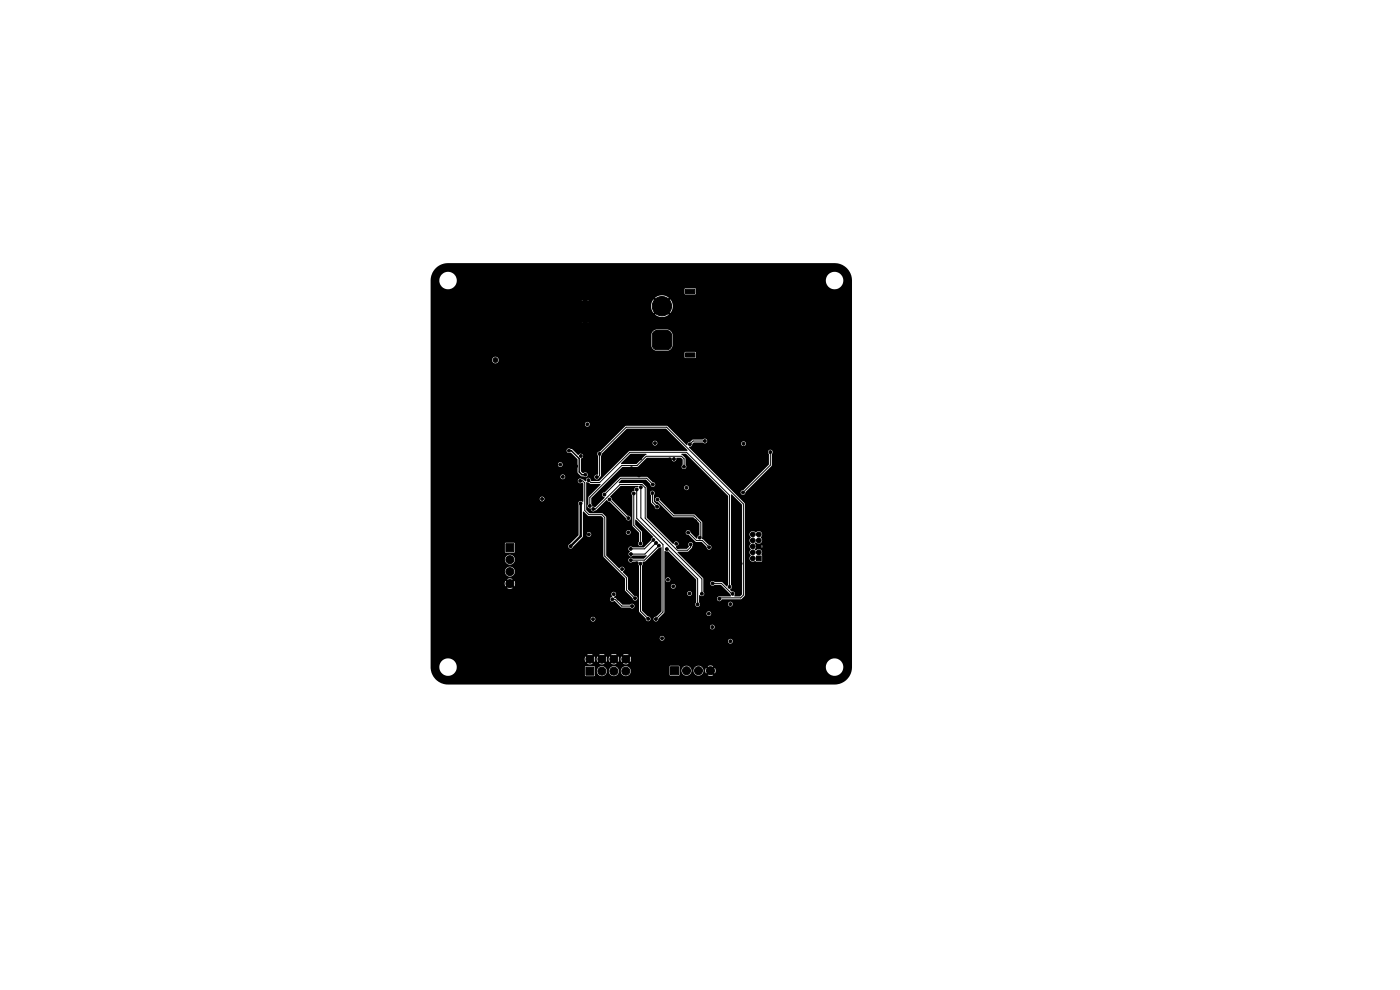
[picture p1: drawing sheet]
<svg xmlns="http://www.w3.org/2000/svg" width="297mm" height="210mm" viewBox="0 0 297 210" stroke-linecap="round" stroke-linejoin="round" font-family="sans-serif">
<g fill="#000" stroke="#000" stroke-width=".21">
<path d="M122.7 63.9h2.9v4.5h-2.9zM138.7 70.4l.5-.3h2.2a1.03 1.03 0 0 1 1.1 1v2.1a1.03 1.03 0 0 1-1.1 1h-2a1.03 1.03 0 0 1-1-1v-2.3zM145.4 61.4h2v.9h-2zM145.4 74.9h2v.9h-2zM107.3 115.3h1.7v1.7h-1.7zM160.5 118h1v1h-1zM124.3 141.5h1.7v1.7h-1.7zM142.2 141.4h1.7v1.7h-1.7z"/>
<circle cx="101.2" cy="57.6" r=".3"/>
<circle cx="109.1" cy="56.5" r=".3"/>
<circle cx="122.8" cy="58.4" r=".5"/>
<circle cx="138.7" cy="59.5" r=".3"/>
<circle cx="140.3" cy="59.5" r=".3"/>
<circle cx="98.1" cy="68.1" r=".3"/>
<circle cx="101.8" cy="74.5" r=".3"/>
<circle cx="102.3" cy="70.5" r=".3"/>
<circle cx="103.8" cy="76.9" r=".3"/>
<circle cx="105.1" cy="76.4" r=".5"/>
<circle cx="110.9" cy="68.7" r=".3"/>
<circle cx="119.2" cy="66.1" r=".3"/>
<circle cx="123.5" cy="67.9" r=".3"/>
<circle cx="123.5" cy="64.3" r=".3"/>
<circle cx="123.5" cy="65.5" r=".3"/>
<circle cx="123.5" cy="66.8" r=".3"/>
<circle cx="124.8" cy="67.9" r=".3"/>
<circle cx="124.8" cy="64.3" r=".3"/>
<circle cx="124.8" cy="65.5" r=".3"/>
<circle cx="124.8" cy="66.8" r=".3"/>
<circle cx="124.8" cy="72" r=".3"/>
<circle cx="125.1" cy="76.1" r=".3"/>
<circle cx="126" cy="74" r=".5"/>
<circle cx="126.9" cy="79.3" r=".3"/>
<circle cx="129.1" cy="67.4" r=".3"/>
<circle cx="132" cy="68" r=".5"/>
<circle cx="136.3" cy="64.8" r=".5"/>
<circle cx="136.7" cy="63.2" r=".3"/>
<circle cx="136.7" cy="61.2" r=".3"/>
<circle cx="140.4" cy="65" r="2.05"/>
<circle cx="143.9" cy="65.6" r=".3"/>
<circle cx="144.1" cy="63.9" r=".3"/>
<circle cx="101.4" cy="90.8" r=".3"/>
<circle cx="116.8" cy="86" r=".3"/>
<circle cx="118" cy="98.5" r=".3"/>
<circle cx="118.8" cy="98.5" r=".3"/>
<circle cx="120.7" cy="95.6" r=".3"/>
<circle cx="122.2" cy="98.9" r=".3"/>
<circle cx="123.1" cy="87.5" r=".3"/>
<circle cx="123.2" cy="96.7" r=".3"/>
<circle cx="123.6" cy="95.9" r=".3"/>
<circle cx="123.7" cy="89" r=".3"/>
<circle cx="124.1" cy="96.9" r=".3"/>
<circle cx="124.2" cy="92.6" r=".3"/>
<circle cx="124.4" cy="94.9" r=".3"/>
<circle cx="124.6" cy="90" r=".3"/>
<circle cx="125.2" cy="89.1" r=".3"/>
<circle cx="125.2" cy="87.3" r=".3"/>
<circle cx="125.8" cy="80.8" r=".3"/>
<circle cx="126.8" cy="82.3" r=".3"/>
<circle cx="127.2" cy="96.3" r=".3"/>
<circle cx="128.8" cy="89.5" r=".3"/>
<circle cx="129.4" cy="97.4" r=".3"/>
<circle cx="130.2" cy="89.2" r=".3"/>
<circle cx="134" cy="99.3" r=".3"/>
<circle cx="135.8" cy="97.3" r=".3"/>
<circle cx="136.7" cy="99" r=".3"/>
<circle cx="138.9" cy="94" r=".3"/>
<circle cx="140.4" cy="99.8" r=".3"/>
<circle cx="140.8" cy="98.7" r=".3"/>
<circle cx="142.1" cy="97.5" r=".3"/>
<circle cx="143" cy="97.4" r=".3"/>
<circle cx="145.1" cy="99" r=".3"/>
<circle cx="146.3" cy="94.3" r=".3"/>
<circle cx="146.9" cy="98.8" r=".3"/>
<circle cx="149.5" cy="93.5" r=".3"/>
<circle cx="154.4" cy="99.8" r=".3"/>
<circle cx="157" cy="99.8" r=".3"/>
<circle cx="157.7" cy="94.1" r=".3"/>
<circle cx="157.8" cy="94.9" r=".3"/>
<circle cx="158.6" cy="96.5" r=".3"/>
<circle cx="159.6" cy="99.7" r=".3"/>
<circle cx="163.4" cy="95.9" r=".3"/>
<circle cx="108.2" cy="118.7" r=".85"/>
<circle cx="109.5" cy="105.4" r=".3"/>
<circle cx="109.8" cy="102.2" r=".3"/>
<circle cx="114.8" cy="117.7" r=".3"/>
<circle cx="115" cy="105.8" r=".3"/>
<circle cx="115.7" cy="102.2" r=".3"/>
<circle cx="116.3" cy="103.1" r=".3"/>
<circle cx="117" cy="105" r=".3"/>
<circle cx="117.9" cy="106.1" r=".3"/>
<circle cx="118.1" cy="105.1" r=".3"/>
<circle cx="119.4" cy="101.1" r=".3"/>
<circle cx="119.7" cy="102.5" r=".3"/>
<circle cx="120.1" cy="112.2" r=".3"/>
<circle cx="121.1" cy="115.9" r=".3"/>
<circle cx="123.1" cy="102" r=".3"/>
<circle cx="123.2" cy="106.8" r=".3"/>
<circle cx="124.1" cy="113.2" r=".3"/>
<circle cx="124.2" cy="100.7" r=".3"/>
<circle cx="124.8" cy="101.8" r=".3"/>
<circle cx="124.9" cy="113.4" r=".3"/>
<circle cx="125.1" cy="107.3" r=".3"/>
<circle cx="125.8" cy="108" r=".3"/>
<circle cx="126.1" cy="107" r=".3"/>
<circle cx="126.6" cy="101.2" r=".3"/>
<circle cx="128.2" cy="104.9" r=".3"/>
<circle cx="129.3" cy="106" r=".3"/>
<circle cx="129.6" cy="113.2" r=".3"/>
<circle cx="130.4" cy="116.3" r=".3"/>
<circle cx="131.1" cy="119.7" r=".3"/>
<circle cx="131.6" cy="118.2" r=".3"/>
<circle cx="132.6" cy="112.4" r=".3"/>
<circle cx="133.3" cy="112.9" r=".3"/>
<circle cx="133.3" cy="109.9" r=".3"/>
<circle cx="133.8" cy="118.8" r=".3"/>
<circle cx="133.8" cy="116.4" r=".3"/>
<circle cx="133.8" cy="117.5" r=".3"/>
<circle cx="134.5" cy="104.7" r=".3"/>
<circle cx="135.1" cy="119.5" r=".3"/>
<circle cx="135.1" cy="103.8" r=".3"/>
<circle cx="135.5" cy="100.8" r=".3"/>
<circle cx="135.9" cy="119.6" r=".3"/>
<circle cx="135.9" cy="115.3" r=".3"/>
<circle cx="135.9" cy="103.4" r=".3"/>
<circle cx="138.4" cy="104.6" r=".3"/>
<circle cx="138.5" cy="102.8" r=".3"/>
<circle cx="138.6" cy="114.5" r=".3"/>
<circle cx="139.2" cy="115.2" r=".3"/>
<circle cx="139.3" cy="109.1" r=".3"/>
<circle cx="139.3" cy="110.8" r=".3"/>
<circle cx="139.4" cy="107.5" r=".3"/>
<circle cx="139.5" cy="106" r=".3"/>
<circle cx="139.8" cy="115.8" r=".3"/>
<circle cx="141.5" cy="116.5" r=".3"/>
<circle cx="141.7" cy="113.5" r=".3"/>
<circle cx="142.6" cy="108.1" r=".3"/>
<circle cx="143.4" cy="111.4" r=".3"/>
<circle cx="143.5" cy="115.4" r=".3"/>
<circle cx="143.9" cy="116.1" r=".3"/>
<circle cx="145.1" cy="100" r=".3"/>
<circle cx="145.3" cy="104.2" r=".3"/>
<circle cx="145.6" cy="103.5" r=".3"/>
<circle cx="146" cy="113" r=".3"/>
<circle cx="146.5" cy="105.1" r=".3"/>
<circle cx="146.5" cy="115.5" r=".3"/>
<circle cx="147.5" cy="110.5" r=".3"/>
<circle cx="148.2" cy="116.1" r=".3"/>
<circle cx="148.4" cy="119.8" r=".3"/>
<circle cx="148.5" cy="114.1" r=".3"/>
<circle cx="148.8" cy="100.6" r=".3"/>
<circle cx="150.1" cy="111.1" r=".3"/>
<circle cx="150.4" cy="116.1" r=".3"/>
<circle cx="150.5" cy="112.8" r=".3"/>
<circle cx="150.8" cy="104.2" r=".3"/>
<circle cx="152.9" cy="119.6" r=".3"/>
<circle cx="156.1" cy="107.3" r=".3"/>
<circle cx="156.5" cy="103.5" r=".3"/>
<circle cx="157.1" cy="119.5" r=".3"/>
<circle cx="157.6" cy="104.5" r=".3"/>
<circle cx="158.9" cy="106.2" r=".3"/>
<circle cx="159.7" cy="113.4" r=".5"/>
<circle cx="159.7" cy="114.6" r=".5"/>
<circle cx="159.7" cy="115.9" r=".5"/>
<circle cx="159.7" cy="117.2" r=".5"/>
<circle cx="159.7" cy="118.4" r=".5"/>
<circle cx="161" cy="114.6" r=".5"/>
<circle cx="161" cy="113.4" r=".5"/>
<circle cx="161" cy="117.2" r=".5"/>
<circle cx="161" cy="115.9" r=".5"/>
<circle cx="162.3" cy="104.6" r=".3"/>
<circle cx="163.7" cy="101.1" r=".3"/>
<circle cx="107.5" cy="126.4" r=".3"/>
<circle cx="108.2" cy="123.8" r=".85"/>
<circle cx="108.2" cy="121.3" r=".85"/>
<circle cx="108.7" cy="126.4" r=".3"/>
<circle cx="110.5" cy="123.3" r=".3"/>
<circle cx="110.5" cy="124.4" r=".3"/>
<circle cx="122.8" cy="139.7" r=".3"/>
<circle cx="122.8" cy="138.7" r=".3"/>
<circle cx="123.3" cy="128" r=".3"/>
<circle cx="124.8" cy="131.2" r=".3"/>
<circle cx="125" cy="137.6" r=".3"/>
<circle cx="125.1" cy="139.8" r=".85"/>
<circle cx="125.8" cy="131.4" r=".3"/>
<circle cx="127.2" cy="128.2" r=".3"/>
<circle cx="127.5" cy="135.8" r=".3"/>
<circle cx="127.5" cy="137.3" r=".3"/>
<circle cx="127.7" cy="139.8" r=".85"/>
<circle cx="128.8" cy="126.5" r=".3"/>
<circle cx="129.2" cy="129.1" r=".3"/>
<circle cx="129.9" cy="127.1" r=".3"/>
<circle cx="130.1" cy="137.3" r=".3"/>
<circle cx="130.1" cy="135.8" r=".3"/>
<circle cx="130.2" cy="126.1" r=".3"/>
<circle cx="130.2" cy="139.8" r=".85"/>
<circle cx="131.2" cy="127" r=".3"/>
<circle cx="132" cy="125" r=".3"/>
<circle cx="132" cy="120.7" r=".3"/>
<circle cx="132.6" cy="137.3" r=".3"/>
<circle cx="132.7" cy="135.7" r=".3"/>
<circle cx="132.8" cy="139.8" r=".85"/>
<circle cx="134.1" cy="128.6" r=".3"/>
<circle cx="134.6" cy="125.9" r=".3"/>
<circle cx="134.7" cy="126.9" r=".3"/>
<circle cx="137.4" cy="120.6" r=".3"/>
<circle cx="137.5" cy="131.3" r=".3"/>
<circle cx="139.2" cy="131.3" r=".3"/>
<circle cx="139.5" cy="135.2" r=".3"/>
<circle cx="140.5" cy="135.4" r=".3"/>
<circle cx="141.6" cy="125" r=".3"/>
<circle cx="141.7" cy="123" r=".3"/>
<circle cx="142.5" cy="120.1" r=".3"/>
<circle cx="142.8" cy="124.4" r=".3"/>
<circle cx="143.9" cy="124.8" r=".3"/>
<circle cx="145.1" cy="122.2" r=".3"/>
<circle cx="146.3" cy="125.9" r=".3"/>
<circle cx="146.9" cy="124.8" r=".3"/>
<circle cx="146.9" cy="139.6" r=".3"/>
<circle cx="146.9" cy="136.9" r=".3"/>
<circle cx="148" cy="128.2" r=".3"/>
<circle cx="148.9" cy="125.9" r=".3"/>
<circle cx="150.3" cy="128.6" r=".3"/>
<circle cx="150.4" cy="130.2" r=".3"/>
<circle cx="150.5" cy="139.9" r=".3"/>
<circle cx="150.6" cy="124.8" r=".3"/>
<circle cx="151.1" cy="134" r=".3"/>
<circle cx="151.1" cy="133" r=".3"/>
<circle cx="151.2" cy="123.8" r=".3"/>
<circle cx="151.6" cy="139.9" r=".3"/>
<circle cx="152.2" cy="128.6" r=".3"/>
<circle cx="152.6" cy="127" r=".3"/>
<circle cx="153" cy="135.2" r=".3"/>
<circle cx="154" cy="135.9" r=".3"/>
<circle cx="154.2" cy="133.3" r=".3"/>
<circle cx="154.7" cy="129.5" r=".3"/>
<circle cx="154.8" cy="124.5" r=".3"/>
<circle cx="154.9" cy="128.1" r=".3"/>
<circle cx="154.9" cy="136" r=".3"/>
<circle cx="155.1" cy="132.7" r=".3"/>
<circle cx="155.4" cy="126" r=".3"/>
<circle cx="156.2" cy="135.4" r=".3"/>
<circle cx="158.5" cy="122" r=".3"/>
<circle cx="158.6" cy="125.8" r=".3"/>
<circle cx="159" cy="134.7" r=".3"/>
<circle cx="127.7" cy="142.4" r=".85"/>
<circle cx="130.2" cy="142.4" r=".85"/>
<circle cx="132.8" cy="142.4" r=".85"/>
<circle cx="145.6" cy="142.3" r=".85"/>
<circle cx="148.2" cy="142.3" r=".85"/>
<circle cx="150.7" cy="142.3" r=".85"/>
<circle cx="153.1" cy="141.8" r=".3"/>
<circle cx="153.2" cy="142.8" r=".3"/>
</g>
<path d="M123.2 106.8v6.9l-2.2 2.2" fill="none" stroke="#000" stroke-width=".5"/>
<g fill="none" stroke="#000" stroke-width=".21">
<path d="M145.1 99v-1.7l-.5-.5h-7.5l-1.9 1.9h-3.3l-6.8 6.8v1.8M149.5 93.6h-2.5l-.7 .7M163.4 95.9v2.8l-5.8 5.8M123.1 102h.5l.4 .4v5.9l.9 .9h2.8l.6 .6v8.2l4.6 4.6v2.6l2 1.9M123.1 102h.1M124.8 101.9l.5 .5h1.9l6.4-6.5h12l9.2 9.2v19.4M125.8 108h.5l5.2-5.2h4.7l.7 .7v6.4l6.8 6.8h2.2l.6-.6v-.6M126.6 101.2h.2l.4-.3v-4.6l5.7-5.7h8.5l16.3 16.3v19.3l-.6 .6h-4.3l-.2 .2M129.3 106l4 3.9M134.4 104.7v6.8l1.5 1.4v2.4M135.1 103.8v6.1l5.5 5.6v14.3l-1.5 1.5M135.9 119.6v10.1l1.6 1.6"/>
<path d="M135.9 115.3h.1M135.9 103.4v6.5l13 12.9v3.2M138.4 104.6v1.9l1 1M138.5 102.8l-1.3-1.3h-5.5l-3.5 3.4M138.6 114.5l-1.9 1.9h-2.9M139.2 115.2l-2.4 2.3h-3M139.5 106l3.4 3.4h4.3l1.5 1.5v2.9l-.3 .3M139.7 115.8l-3 3h-2.9M141.7 116.5l6.3 6.3v5.4M146 113l1.8 1.7h1.2l1.4 1.4M129.9 127.1h.6l1.4 1.5h2.2M151.2 123.8h1.8l2.3 2.3"/>
</g>
<path d="M120.7 95.6h.5l1.7 1.7v2.8l.6 .6h.7" fill="none" stroke="#000" stroke-width=".3"/>
<path d="M92.4 56.9a3.7 3.7 0 0 1 2.7-1.1h81.9a3.7 3.7 0 0 1 3.7 3.7v82a3.7 3.7 0 0 1-3.7 3.7h-82a3.7 3.7 0 0 1-3.6-3.8h1.8v.2a1.85 1.85 0 0 0 1.9 1.8 1.85 1.85 0 0 0 1.8-1.9h27.2v1.7l.2 .2h1.8l.1-1.1h.4v.2a1.06 1.06 0 0 0 1.2 .9 1.06 1.06 0 0 0 .9-1.1h.5v.2a1.06 1.06 0 0 0 1.1 .9 1.06 1.06 0 0 0 1-1.1h.4v.2a1.05 1.05 0 0 0 1.7 .7 1.05 1.05 0 0 0-.2-1.8h8.8v1.7l.2 .2h1.8l.2-1.1h.4a1.06 1.06 0 0 0 1 1.1 1.06 1.06 0 0 0 1.1-1.1h.4v.2a1.05 1.05 0 0 0 1.2 .9 1.05 1.05 0 0 0 .9-1.1h.4l.2 .7 .4-.5 .4 .4-.5 .4a1.1 1.1 0 0 0 1.2 0l-.5-.4 .4-.4 .5 .5a1.1 1.1 0 0 0 0-1.2l-.5 .4-.4-.3 .5-.4h23.9a1.85 1.85 0 0 0 2.6 1.8 1.85 1.85 0 0 0 .4-3.1 1.85 1.85 0 0 0-3 1.1v.2h-23.9a.8 .8 0 0 0-1.2-.1l.5 .5-.4 .3-.4-.4-.2 .5h-.4a1.06 1.06 0 0 0-1-1 1.06 1.06 0 0 0-1.1 1h-.4v-.2a1.06 1.06 0 0 0-1.2-.8 1.06 1.06 0 0 0-.9 1h-.4v-.8l-.2-.2h-1.8l-.2 .2h-8.8a1.05 1.05 0 0 0-1.5 .9h-.4l-.1-.2a1.06 1.06 0 0 0-1.1-.8 1.06 1.06 0 0 0-.9 1h-.5v-.2a1.06 1.06 0 0 0-1.1-.8 1.06 1.06 0 0 0-1 1h-.4v-.8l-.2-.2h-1.7l-.2 .2h-27.2l-.2-.7a1.82 1.82 0 0 0-1.1-1.1h28.4l.2 .7 .5-.4 .3 .3-.4 .5a1.1 1.1 0 0 0 1.1 0l-.4-.5 .3-.3 .5 .4 .1-.7h.4l.1 .7 .5-.4 .4 .3-.5 .5a1.1 1.1 0 0 0 1.2 0l-.5-.5 .4-.3 .4 .4 .2-.7h.3l.2 .7 .4-.4 .4 .3-.5 .5a1.1 1.1 0 0 0 1.2 0l-.4-.5 .3-.3 .5 .4 .1-.7h.4l.1 .7 .5-.4 .3 .3-.4 .5a1.1 1.1 0 0 0 1.1 0l-.4-.5 .3-.3 .5 .4a1.1 1.1 0 0 0 0-1.1l-.5 .4-.3-.3 .4-.5a1.1 1.1 0 0 0-1.1 0l.4 .5-.3 .3-.5-.4-.1 .4h-.4l-.1-.4-.5 .4-.3-.3 .4-.5a1.1 1.1 0 0 0-1.2 0l.5 .5-.4 .3-.4-.4-.2 .4h-.3l-.2-.4-.4 .4-.4-.3 .5-.5a1.1 1.1 0 0 0-1.2 0l.5 .5-.4 .3-.5-.4-.1 .4h-.4l-.1-.4-.5 .4-.3-.3 .4-.5a1.1 1.1 0 0 0-1.1 0l.4 .5-.3 .3-.5-.4-.2 .4h-28.4a1.85 1.85 0 0 0-2.4 1.7h-1.8v-5.4h63v.1a.5 .5 0 0 0 .8 .4 .5 .5 0 0 0 0-.9 .5 .5 0 0 0-.8 .4h-63v-.7h48.5v.2a.5 .5 0 0 0 .8 .3 .5 .5 0 0 0 0-.8 .5 .5 0 0 0-.8 .3h-48.5v-2.3h59.2v.1a.5 .5 0 0 0 .8 .3 .5 .5 0 0 0 0-.8 .5 .5 0 0 0-.8 .4h-59.2v-1.7h33.9v.1a.5 .5 0 0 0 .8 .4 .5 .5 0 0 0 0-.9 .5 .5 0 0 0-.8 .4h-33.9v-4.2h38v.2a.69 .69 0 0 0 1 .2l1.4 1.4h1.9a.51 .51 0 0 0 .8 0 .51 .51 0 0 0-.1-.8 .51 .51 0 0 0-.8 .2h-1.6l-1.3-1.4-.4-.1-.1-.2a.51 .51 0 0 0 .4-.8 .51 .51 0 0 0-.8-.1 .51 .51 0 0 0 .1 .8l-.5 .6h-38v-3.4h15.7l.1 .7 .5-.5 .3 .4-.4 .4a1.1 1.1 0 0 0 1.2 0l-.5-.4 .4-.4 .4 .5a1.1 1.1 0 0 0 0-1.2l-.4 .5-.4-.4 .4-.4a1.1 1.1 0 0 0-1.1 0l.4 .4-.3 .4-.5-.5-.1 .5h-15.7v-2.5h15.7a1.06 1.06 0 0 0 1.4 1 1.06 1.06 0 0 0 .4-1.7 1.06 1.06 0 0 0-1.7 .5l-.1 .2h-15.7v-2.6h15.7a1.06 1.06 0 0 0 1.4 1.1 1.06 1.06 0 0 0 .4-1.8 1.06 1.06 0 0 0-1.7 .5l-.1 .2h-15.7v-3.3h15.7v1.7l.2 .2h1.9v-1.4h11.3l.1 .2a.5 .5 0 0 0 .4 .4 .5 .5 0 0 0 .5-.3l2.1-2.1 .1-.7h.7a.5 .5 0 0 0 .7 .5 .5 .5 0 0 0 .2-.8 .5 .5 0 0 0-.8 .2l-.1 .1h-.7v-4.7l.2-.1 1 1h2.7l.4 .5v8.1l4.6 4.6v2.6l1.6 1.6a.52 .52 0 0 0 .5 .5 .52 .52 0 0 0 .5-.6 .52 .52 0 0 0-.6-.4l-1.4-1.4v-2.5l-1.1-1.2a.55 .55 0 0 0 .2-1 .55 .55 0 0 0-.9 .3l-2.8-2.8v-4.9h4.2v.1a.5 .5 0 0 0 .7 .4 .5 .5 0 0 0 0-.9 .5 .5 0 0 0-.7 .4h-4.2l-.1-3.3-.8-.7h-2.7l-.6-.7v-5.9l.5 .1 .4 .3h2l.1 .2-2.5 2.4-.2 1.7a.66 .66 0 0 0 .6 .9v.1a.64 .64 0 0 0 1.1 .3l2.4-2.2 .2 .3 .4 .1 3.4 3.4a.52 .52 0 0 0 .6 .5 .52 .52 0 0 0 .4-.6 .52 .52 0 0 0-.7-.4l-3.3-3.3-.4-.8 2.3-2.2h3.7l.1 .1-.1 .2a.59 .59 0 0 0-.7 .1 .59 .59 0 0 0-.1 .6 .56 .56 0 0 0-.6 .4 .56 .56 0 0 0 .1 .6v6.4l1.5 1.5v1.8a.53 .53 0 0 0-.2 .8 .53 .53 0 0 0 .8 .1 .53 .53 0 0 0 0-.8v-2.1l-1.4-1.5v-1.1l3.8 3.8-2 2.1h-2.3a.55 .55 0 0 0-.9 .1 .55 .55 0 0 0 .3 .8 .54 .54 0 0 0-.3 .8 .54 .54 0 0 0 .9 0h2.8l.1 .1-.6 .6h-2.3a.53 .53 0 0 0-.8-.1 .53 .53 0 0 0 0 .8 .53 .53 0 0 0 .8-.1l1.2 .1-.1 .4 .2 .4v9.7l1.4 1.5a.53 .53 0 0 0 .5 .6 .53 .53 0 0 0 .5-.6 .53 .53 0 0 0-.6-.5l-1.2-1.2 .1-10.3 .6-.1 2.8-2.8 .5-.2 .1 .1v13.4l-1 1.2a.53 .53 0 0 0-.7 .5 .53 .53 0 0 0 .6 .5 .53 .53 0 0 0 .5-.6l1.1-1.1h9.1a.5 .5 0 0 0 .6 .6 .5 .5 0 0 0 .2-.9 .5 .5 0 0 0-.8 .2v.1h-9.1l.2-.2v-4.1h4.8v.2a.5 .5 0 0 0 .7 .3 .5 .5 0 0 0 0-.8 .5 .5 0 0 0-.7 .3h-4.8v-1.5h1.3v.1a.5 .5 0 0 0 .8 .4 .5 .5 0 0 0 0-.9 .5 .5 0 0 0-.8 .4h-1.3v-1.4h.2v.1a.5 .5 0 0 0 .8 .4 .5 .5 0 0 0 0-.9 .5 .5 0 0 0-.8 .4h-.2v-5.9l.1-.1 .7 .1 5.9 5.9v4.9a.5 .5 0 0 0 .1 .9 .5 .5 0 0 0 .7-.6h5.9v.1a.5 .5 0 0 0 .8 .4 .5 .5 0 0 0 0-.9 .5 .5 0 0 0-.8 .4h-5.9l-.2-.3v-1.4l.1-.2a.54 .54 0 0 0 .9 .1 .54 .54 0 0 0-.1-.8l-.1-2.9-5.4-5.4 .1-.2h2.2l.8-.8v-.2a.54 .54 0 0 0 .1-.8 .54 .54 0 0 0-.8 0 .54 .54 0 0 0 .1 .8l-.5 .4h-1.8l-.5-.5a.55 .55 0 0 0 .6-.5 .55 .55 0 0 0-.6-.6 .55 .55 0 0 0-.5 .6l-5.7-5.6v-5.3h.7l.2 .6v1.5l.8 .8a.53 .53 0 0 0 .5 .6 .53 .53 0 0 0 .5-.5 .53 .53 0 0 0-.6-.5l-.6-.6v-.5h.3l.2 .5 .4 .1 3.2 3.2 4.3 .1 1.3 1.2v2.5l-.6 .8-1.3-1.3a.5 .5 0 0 0-.6-.5 .5 .5 0 0 0-.4 .5 .5 .5 0 0 0 .5 .5l1.6 1.4 1.3 .1 1 1a.53 .53 0 0 0 .5 .6 .53 .53 0 0 0 .5-.6 .53 .53 0 0 0-.6-.4l-1.4-1.3 .1-3.5-1.6-1.6-4.4-.1-3-3.1a.51 .51 0 0 0-.5-.5 .51 .51 0 0 0-.5 .4h-.3v-.8a.52 .52 0 0 0 0-.9 .52 .52 0 0 0-.8 .3h-.7v-1.1h7.9a.5 .5 0 0 0 .7 .6 .5 .5 0 0 0 .2-.9 .5 .5 0 0 0-.8 .2l-.1 .1h-7.9l-1-.9-4.9-.1 .5-.6h5.2l1 .9a.52 .52 0 0 0 .5 .6 .52 .52 0 0 0 .5-.6 .52 .52 0 0 0-.6-.5l-1.2-1h-5.5l-3.4 3.2a.56 .56 0 0 0-.6 .5 .56 .56 0 0 0 .6 .6l-2.1 2.1a.71 .71 0 0 1-.8-.7l.1-1.3 6.5-6.5 3.3-.1 2-1.9h5.1a.56 .56 0 0 0 .6 .8 .56 .56 0 0 0 .5-.8h.9l.4 .3v1.2a.52 .52 0 0 0-.1 .7 .52 .52 0 0 0 .8 0 .52 .52 0 0 0-.1-.7v-1.4l-.8-.7v-.2h1l8.9 8.9v18.8l-.4 .4-.9-.9-1.6-.1a.52 .52 0 0 0-.8 0 .52 .52 0 0 0 .1 .8 .52 .52 0 0 0 .7-.1h1.3l2.2 2.3-.1 .1h-2.2a.51 .51 0 0 0-.7 .4 .51 .51 0 0 0 .4 .6 .51 .51 0 0 0 .6-.3l4.1-.1 .8-.7v-13h1l.1 .3a.41 .41 0 0 1 .2 .4 .41 .41 0 0 1-.3 .3l.1 .6a.41 .41 0 0 1 .2 .4 .41 .41 0 0 1-.3 .3l.1 .5a.41 .41 0 0 1 .2 .4 .41 .41 0 0 1-.3 .4l.1 .5a.41 .41 0 0 1 .2 .4 .41 .41 0 0 1-.3 .3 .77 .77 0 0 0 .4 .9 .77 .77 0 0 0 .9-.1l.2 .2 1.1-.1 .1-1.2a.38 .38 0 0 1 0-.7l-.2-.5-.5-.4-.6 .5-.3-.2 .5-.7a.34 .34 0 0 0 .4 .3 .34 .34 0 0 0 .3-.3l.4 .3v-.6l-.4 .3v-.1a.38 .38 0 0 0-.4-.2 .38 .38 0 0 0-.3 .3l-.5-.7a.35 .35 0 0 1 .6 .1l.3 .3 .2-.3a.79 .79 0 0 0 .2-1.3 .75 .75 0 0 0 0-1.2 .75 .75 0 0 0-1.1 .2 .72 .72 0 0 0-.8-.3 .72 .72 0 0 0-.5 .7h-1v-6.6l-2.4-2.4h1.5a.52 .52 0 0 0 .6 .6 .52 .52 0 0 0 .5-.6l5.5-5.5v-2.5a.53 .53 0 0 0 .1-.8 .53 .53 0 0 0-.8 0 .53 .53 0 0 0 .1 .8v2.2l-5.4 5.3-.4 .2-.2 .3h-1.5l-9.4-9.4 .1-.2a.77 .77 0 0 0 .7-.7h10.2v.1a.5 .5 0 0 0 .8 .4 .5 .5 0 0 0 0-.9 .5 .5 0 0 0-.8 .4h-10.2l.2-.2h1.9a.51 .51 0 0 0 .8 0 .51 .51 0 0 0-.1-.8 .51 .51 0 0 0-.7 .1l-2.2 .1-.4 .4-.5 .1-.3 .6-4.2-4.1h-8.7l-5.6 5.5a.54 .54 0 0 0-.5 .4 .54 .54 0 0 0 .2 .6v3.9a.54 .54 0 0 0-.8 .2 .54 .54 0 0 0 .2 .7 .54 .54 0 0 0 .8-.2l.4-.5v-4.2l.2-.5 2.3-2.3h8.4a.5 .5 0 0 0 .7 .6 .5 .5 0 0 0 .2-.8 .5 .5 0 0 0-.8 .1l-.1 .1h-8.4l3-3h8.2l4.6 4.7-12.3 .1-6.4 6.3h-1.7a.6 .6 0 0 0-.4-.6 .6 .6 0 0 0-.6 .3l-.2 .4-.5-.4a.71 .71 0 0 0-1.1 .4 .59 .59 0 0 0 .9 .3l.2 .2v3.9a.56 .56 0 0 0-.8-.2 .56 .56 0 0 0-.2 .8v6.4l-2.2 2.3h-11.3v-.5l-.2-.2h-1.7l-.2 .2h-15.7v-9.5h23.1a.5 .5 0 0 0 .7 .5 .5 .5 0 0 0 .2-.8 .5 .5 0 0 0-.9 .2v.1h-23.1v-4.7h27.5a.5 .5 0 0 0 .7 .5 .5 .5 0 0 0 .2-.8 .5 .5 0 0 0-.9 .2v.1h-27.5v-2.6h26.9a.51 .51 0 0 0 .7 .6 .51 .51 0 0 0 .2-.9 .51 .51 0 0 0-.8 .3h-27v-3h28.8v.2a.63 .63 0 0 0 .9 .3l1.4 1.4v2.9l.7 .7 .6 .1a.51 .51 0 0 0 .7-.1 .51 .51 0 0 0 0-.7 .51 .51 0 0 0-.7 0l-.6-.3v-2.7a.54 .54 0 0 0 .4-.9 .54 .54 0 0 0-.9 .1l-1.4-1.2a.75 .75 0 0 0-1.1 .2h-28.8v-5.6h32.7v.2a.5 .5 0 0 0 .8 .3 .5 .5 0 0 0 0-.8 .5 .5 0 0 0-.8 .3h-32.7v-13.5h13v.2a.7 .7 0 0 0 1.2 .3 .7 .7 0 0 0-.3-1.2 .7 .7 0 0 0-.9 .7h-13v-1.6h53.8l.1 1.1 2.1 .1 .2-.2v-1l-.2-.2h-2l-.2 .2h-53.8v-3.7h46.8v2.1a1.22 1.22 0 0 0 1.1 1.2h2.3a1.22 1.22 0 0 0 1.1-1.2v-2.3a1.22 1.22 0 0 0-1.2-1h-2.3a1.22 1.22 0 0 0-1 1.2h-46.8v-2.7h33.5l-.2-.1-.1 .1h-.9l-.1-.1-.2 .1h-32v-.5h31.6v.2l.2-.2 .3 .2 .4-.2 .3 .2 .2-.2 .3 .2 .2-.2 .4 .1v-.2l-.2 .1-.3-.1-.4 .1-.2-.1-.3 .1-.3-.1-.4 .1-.2-.1-31.6 .1v-.5h32l.1 .2 .2-.2h.9l.1 .2 .2-.2-.2-.2-.1 .2h-.9l-.1-.2-.2 .2h-32v-.6h31.6v.2l.2-.2 .3 .2 .4-.2 .3 .2 .2-.2 .3 .2 .2-.2 .4 .1v-.2l-.2 .1-.3-.1-.4 .1-.2-.1-.3 .1-.3-.1-.4 .1-.2-.1-31.6 .1v-.5h32l.1 .2 .2-.2h.9l.1 .2 .2-.2-.2-.4-.1 .4h-.9l-.1-.4-.2 .4h-32v-.8h31.6v.2l.2-.2 .3 .2 .4-.2 .3 .2 .2-.2 .3 .2 .2-.2 .4 .1v-.2l-.2 .1-.3-.1-.4 .1-.2-.1-.3 .1-.3-.1-.4 .1-.2-.1-31.6 .1v-.7h32l.1 .4 .2-.4h.9l.1 .4 .2-.2v-.2h13.2l.1 .9 .4 .7 .7-.7 .4 .4-.7 .6a2.29 2.29 0 0 0 2.9 0l-.7-.6 .3-.4 .7 .7 .1-.2a2.29 2.29 0 0 0-.1-2.7l-.7 .7-.3-.4 .7-.6-.2-.2a2.29 2.29 0 0 0-2.7 .2l.7 .6-.4 .4-.7-.7-.4 .7-.1 .6h-13.2l-.2-.1-.1 .1h-.9l-.1-.1-.2 .1h-32v-.5h31.6v.2l.2-.2 .3 .2 .4-.2 .3 .2 .2-.2 .3 .2 .2-.2 .4 .1v-.2l-.2 .1-.3-.1-.4 .1-.2-.1-.3 .1-.3-.1-.4 .1-.2-.1-31.6 .1v-.5h32l.1 .2 .2-.2h.9l.1 .2 .2-.2h-33.5v-4.4h1.8v.2a1.85 1.85 0 0 0 2.2 1.7h49.8l.1 1.1 2.1 .1 .2-.2v-1l-.2-.2h-2l-.2 .2h-49.8l.4-.1a1.84 1.84 0 0 0 1.1-1.8h78.3v.2a1.85 1.85 0 0 0 2.8 1.5 1.85 1.85 0 0 0 0-3.2 1.85 1.85 0 0 0-2.8 1.5h-78.3a1.85 1.85 0 0 0-1.9-1.7 1.85 1.85 0 0 0-1.8 1.7h-1.8a3.7 3.7 0 0 1 1-2.5zM131.8 98.2l2-1.9h3.3l-2.1 2.1h-3.1zM155.1 104.9h.2l2.1 2.2v19l-.4 .4h-1.2a.6 .6 0 0 0 .1-.8 .6 .6 0 0 0-.7-.2l-.3-.5a.55 .55 0 0 0 .2-1z" fill="#000"/>
</svg>
